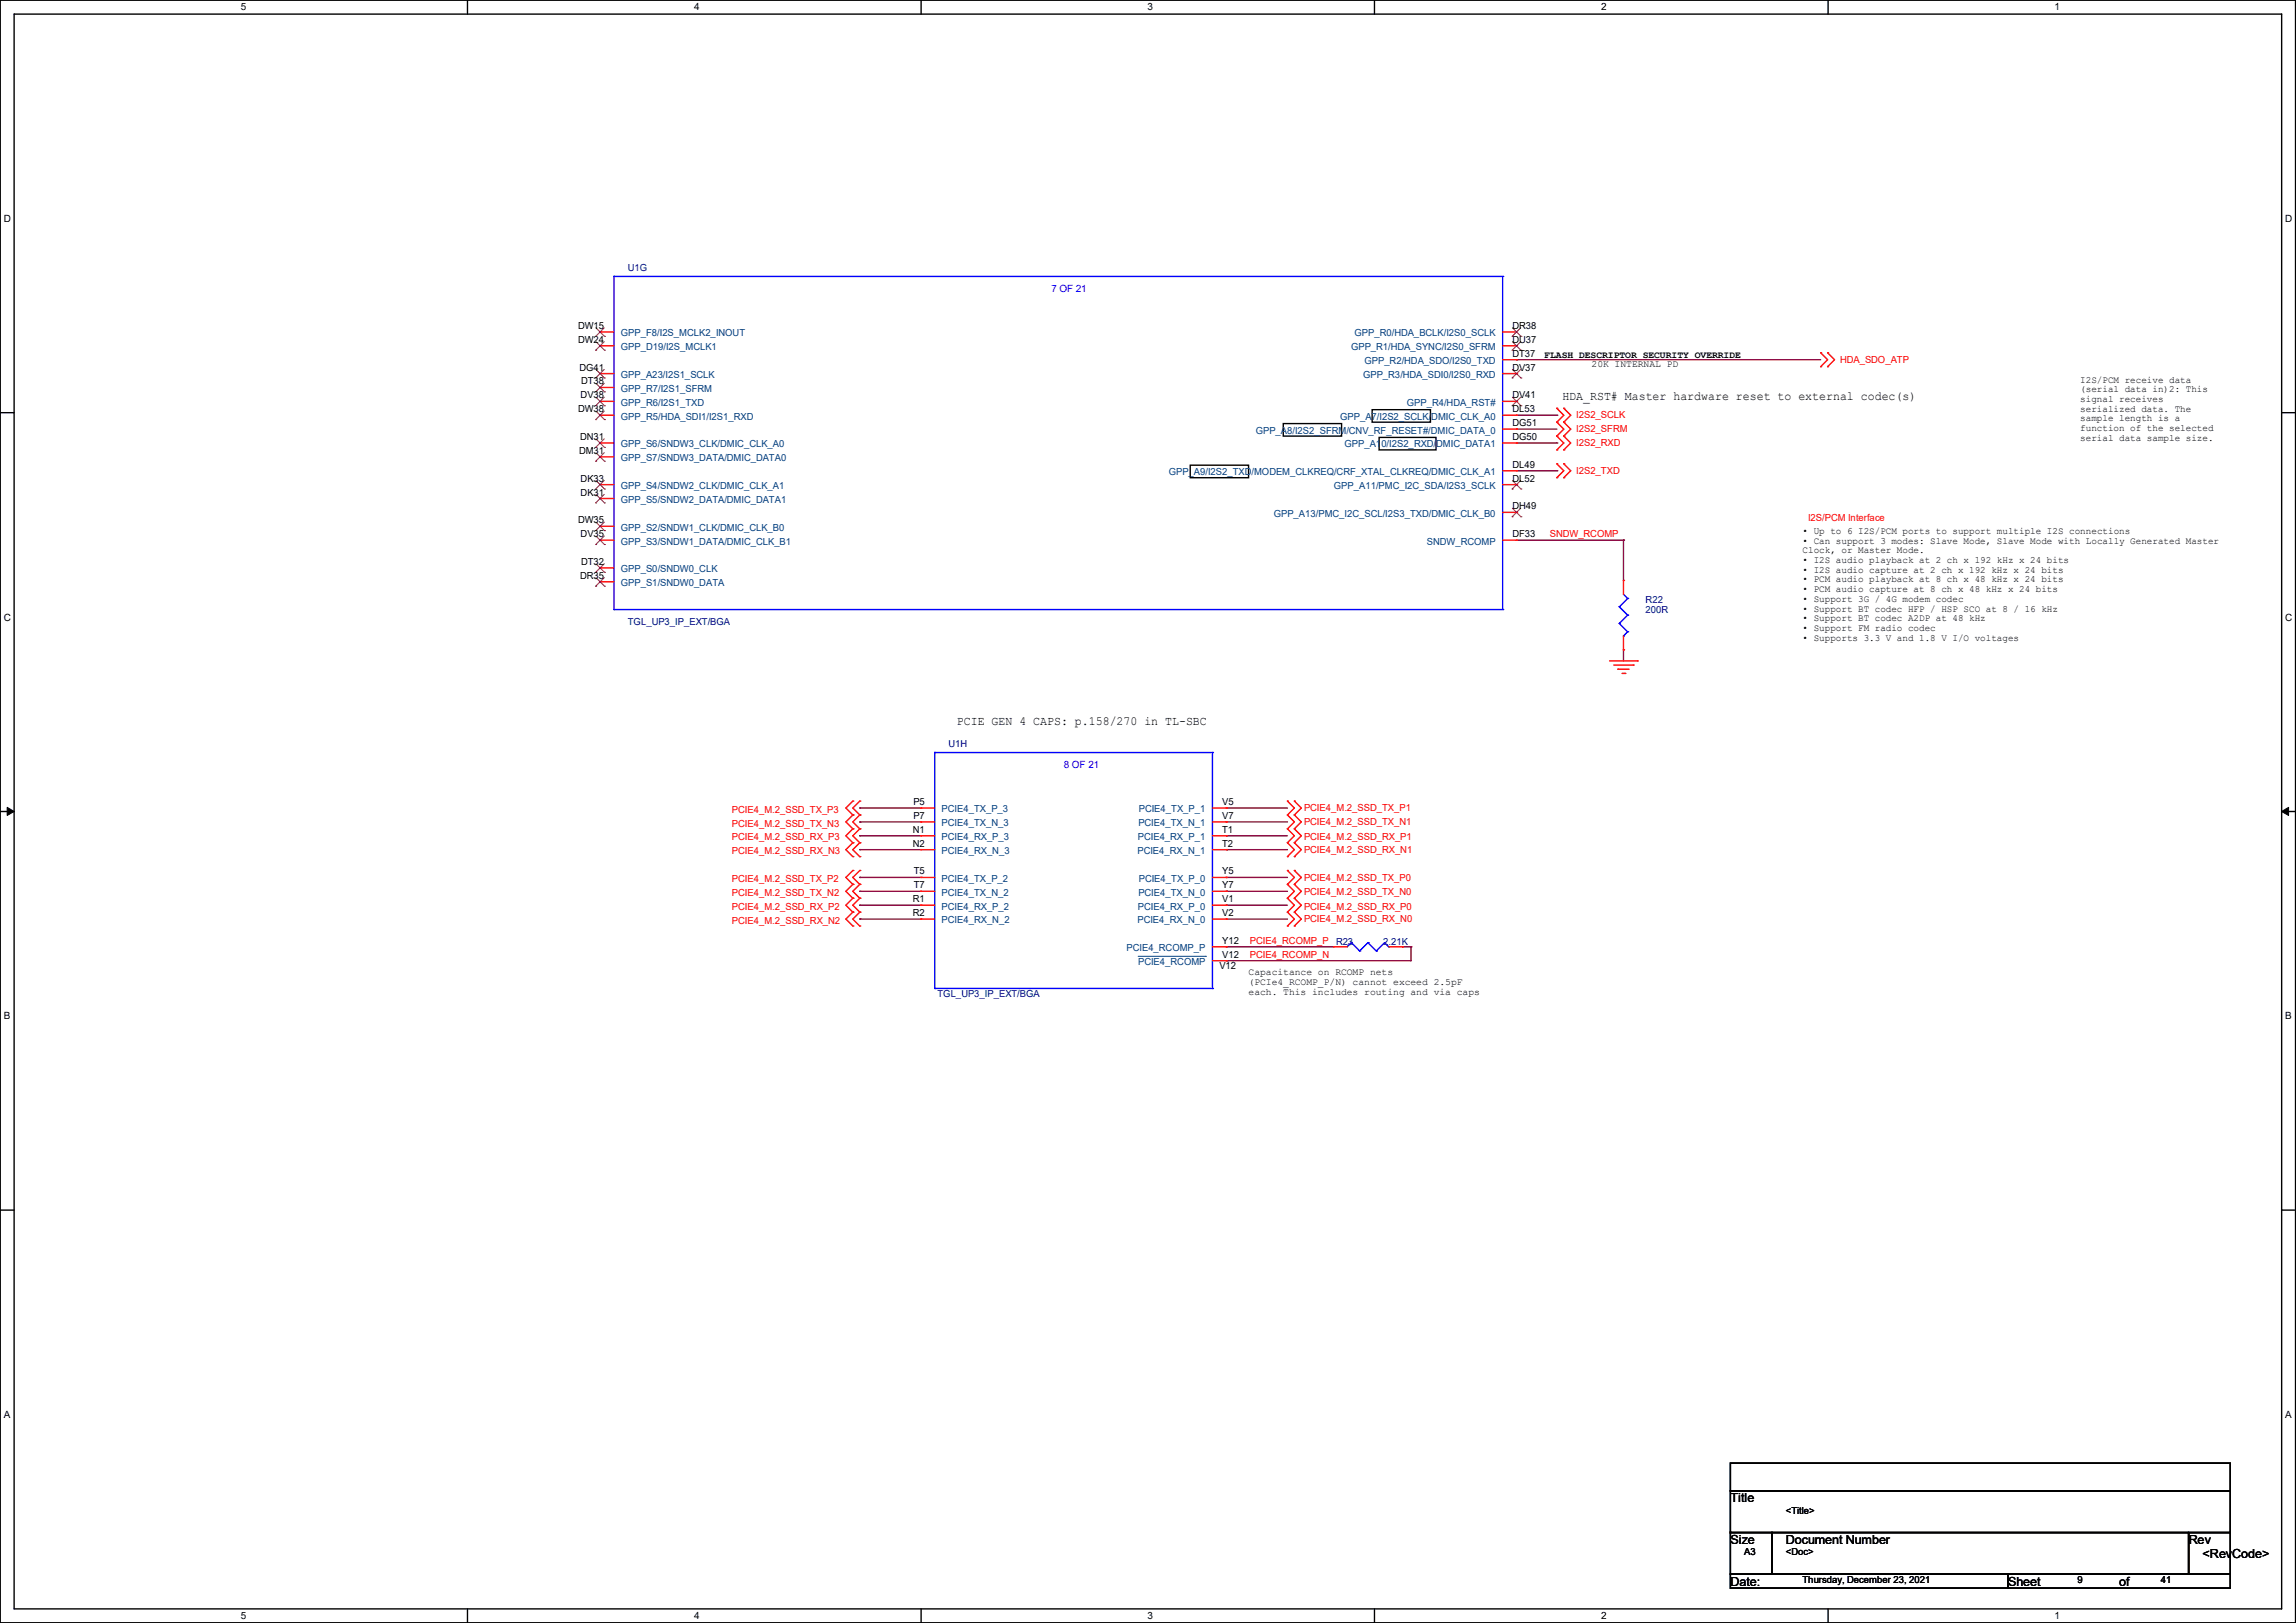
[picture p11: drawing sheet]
<svg xmlns="http://www.w3.org/2000/svg" width="420mm" height="297mm" viewBox="0 0 420 297" stroke-linecap="round" stroke-linejoin="round" font-family="sans-serif">
<defs><g id="words">
<g font-size="2.3">
<text x="285.8" y="73.3">HDA_RST# Master hardware reset to external codec(s)</text>
<text x="175" y="132.7">PCIE GEN 4 CAPS: p.158/270 in TL-SBC</text>
<text x="316.5" y="274.9">Title</text>
<text x="316.5" y="282.5">Size</text>
<text x="326.7" y="282.5">Document Number</text>
<text x="400.4" y="282.5">Rev</text>
<text x="402.9" y="285.1">&lt;RevCode&gt;</text>
<text x="316.5" y="290.1">Date:</text>
<text x="367.3" y="290.1">Sheet</text>
<text x="387.7" y="290.1">of</text>
</g>
<g font-size="1.8">
<text x="44" y="1.9">5</text>
<text x="127" y="1.9">4</text>
<text x="209.9" y="1.9">3</text>
<text x="292.9" y="1.9">2</text>
<text x="375.8" y="1.9">1</text>
<text x=".7" y="40.6">D</text>
<text x="418" y="40.6">D</text>
<text x="105.7" y="62.7">DW24</text>
<text x="105.7" y="60.2">DW15</text>
<text x="276.6" y="62.7">DU37</text>
<text x="276.6" y="60.2">DR38</text>
<text x="276.6" y="65.3">DT37</text>
<text x="282.5" y="65.6">FLASH DESCRIPTOR SECURITY OVERRIDE</text>
<text x="106" y="67.8">DG41</text>
<text x="106.3" y="70.4">DT38</text>
<text x="276.6" y="67.8">DV37</text>
<text x="291.1" y="67.2">20K INTERNAL PD</text>
<text x="380.5" y="70">I2S/PCM receive data</text>
<text x="380.5" y="71.8">(serial data in)2: This</text>
<text x="105.7" y="75.4">DW38</text>
<text x="106.2" y="72.9">DV38</text>
<text x="276.6" y="78">DG51</text>
<text x="276.6" y="72.9">DV41</text>
<text x="276.6" y="75.4">DL53</text>
<text x="380.5" y="73.6">signal receives</text>
<text x="380.5" y="75.4">serialized data. The</text>
<text x="380.5" y="77.1">sample length is a</text>
<text x="105.9" y="83.1">DM31</text>
<text x="106.1" y="80.5">DN31</text>
<text x="276.6" y="80.5">DG50</text>
<text x="380.5" y="78.9">function of the selected</text>
<text x="380.5" y="80.7">serial data sample size.</text>
<text x="106.2" y="88.1">DK33</text>
<text x="276.6" y="88.1">DL52</text>
<text x="276.6" y="85.6">DL49</text>
<text x="105.7" y="95.8">DW35</text>
<text x="106.2" y="90.7">DK31</text>
<text x="276.6" y="93.2">DH49</text>
<text x="106.2" y="98.3">DV35</text>
<text x="276.6" y="98.3">DF33</text>
<text x="329.7" y="97.7">• Up to 6 I2S/PCM ports to support multiple I2S connections</text>
<text x="329.7" y="99.5">• Can support 3 modes: Slave Mode, Slave Mode with Locally Generated Master</text>
<text x="329.7" y="101.3">Clock, or Master Mode.</text>
<text x="106.1" y="105.9">DR35</text>
<text x="106.3" y="103.4">DT32</text>
<text x="329.7" y="103">• I2S audio playback at 2 ch x 192 kHz x 24 bits</text>
<text x="329.7" y="104.8">• I2S audio capture at 2 ch x 192 kHz x 24 bits</text>
<text x="329.7" y="106.6">• PCM audio playback at 8 ch x 48 kHz x 24 bits</text>
<text x=".7" y="113.6">C</text>
<text x="329.7" y="108.4">• PCM audio capture at 8 ch x 48 kHz x 24 bits</text>
<text x="329.7" y="110.2">• Support 3G / 4G modem codec</text>
<text x="329.7" y="111.9">• Support BT codec HFP / HSP SCO at 8 / 16 kHz</text>
<text x="329.7" y="113.7">• Support BT codec A2DP at 48 kHz</text>
<text x="418" y="113.6">C</text>
<text x="329.7" y="115.5">• Support FM radio codec</text>
<text x="329.7" y="117.3">• Supports 3.3 V and 1.8 V I/O voltages</text>
<text x="167.1" y="147.3">P5</text>
<text x="167.1" y="149.9">P7</text>
<text x="223.6" y="147.3">V5</text>
<text x="223.6" y="149.9">V7</text>
<text x="167" y="152.4">N1</text>
<text x="167" y="154.9">N2</text>
<text x="223.6" y="154.9">T2</text>
<text x="223.6" y="152.4">T1</text>
<text x="167.2" y="160">T5</text>
<text x="223.6" y="160">Y5</text>
<text x="167" y="165.1">R1</text>
<text x="167" y="167.6">R2</text>
<text x="167.2" y="162.6">T7</text>
<text x="223.6" y="162.6">Y7</text>
<text x="223.6" y="165.1">V1</text>
<text x="223.6" y="167.6">V2</text>
<text x="223.6" y="172.7">Y12</text>
<text x="223" y="177.4">V12</text>
<text x="223.6" y="175.3">V12</text>
<text x="228.4" y="178.5">Capacitance on RCOMP nets</text>
<text x="228.4" y="180.3">(PCIe4_RCOMP_P/N) cannot exceed 2.5pF</text>
<text x="228.4" y="182">each. This includes routing and via caps</text>
<text x=".7" y="186.6">B</text>
<text x="418" y="186.6">B</text>
<text x=".7" y="259.5">A</text>
<text x="418" y="259.5">A</text>
<text x="326.7" y="277">&lt;Title&gt;</text>
<text x="319.1" y="284.6">A3</text>
<text x="326.7" y="284.6">&lt;Doc&gt;</text>
<text x="329.7" y="289.7">Thursday, December 23, 2021</text>
<text x="380" y="289.7">9</text>
<text x="395.3" y="289.7">41</text>
<text x="44" y="296.3">5</text>
<text x="127" y="296.3">4</text>
<text x="209.9" y="296.3">3</text>
<text x="292.9" y="296.3">2</text>
<text x="375.8" y="296.3">1</text>
</g>
<g font-size="1.8" fill="#000080">
<text x="114.8" y="49.7">U1G</text>
<text x="301" y="110.4">R22</text>
<text x="301" y="112.1">200R</text>
<text x="114.8" y="114.4">TGL_UP3_IP_EXT/BGA</text>
<text x="173.5" y="136.8">U1H</text>
<text x="244.4" y="172.8">R23</text>
<text x="253" y="172.8">2.21K</text>
<text x="171.5" y="182.5">TGL_UP3_IP_EXT/BGA</text>
</g>
<g font-size="1.8" fill="#00f">
<text x="192.3" y="53.5">7 OF 21</text>
<text x="194.6" y="140.6">8 OF 21</text>
</g>
<g font-size="1.8" fill="#004080">
<text x="113.6" y="64.1">GPP_D19/I2S_MCLK1</text>
<text x="113.6" y="61.6">GPP_F8/I2S_MCLK2_INOUT</text>
<text x="247.1" y="64.1">GPP_R1/HDA_SYNC/I2S0_SFRM</text>
<text x="247.8" y="61.6">GPP_R0/HDA_BCLK/I2S0_SCLK</text>
<text x="113.6" y="69.2">GPP_A23/I2S1_SCLK</text>
<text x="113.6" y="71.7">GPP_R7/I2S1_SFRM</text>
<text x="249.3" y="69.2">GPP_R3/HDA_SDI0/I2S0_RXD</text>
<text x="249.6" y="66.6">GPP_R2/HDA_SDO/I2S0_TXD</text>
<text x="113.6" y="76.8">GPP_R5/HDA_SDI1/I2S1_RXD</text>
<text x="113.6" y="74.3">GPP_R6/I2S1_TXD</text>
<text x="245.1" y="76.8">GPP_A7/I2S2_SCLK/DMIC_CLK_A0</text>
<text x="257.3" y="74.3">GPP_R4/HDA_RST#</text>
<text x="113.6" y="81.9">GPP_S6/SNDW3_CLK/DMIC_CLK_A0</text>
<text x="229.7" y="79.3">GPP_A8/I2S2_SFRM/CNV_RF_RESET#/DMIC_DATA_0</text>
<text x="246" y="81.9">GPP_A10/I2S2_RXD/DMIC_DATA1</text>
<text x="113.6" y="89.5">GPP_S4/SNDW2_CLK/DMIC_CLK_A1</text>
<text x="113.6" y="84.4">GPP_S7/SNDW3_DATA/DMIC_DATA0</text>
<text x="213.8" y="87">GPP_A9/I2S2_TXD/MODEM_CLKREQ/CRF_XTAL_CLKREQ/DMIC_CLK_A1</text>
<text x="244" y="89.5">GPP_A11/PMC_I2C_SDA/I2S3_SCLK</text>
<text x="113.6" y="92">GPP_S5/SNDW2_DATA/DMIC_DATA1</text>
<text x="233" y="94.6">GPP_A13/PMC_I2C_SCL/I2S3_TXD/DMIC_CLK_B0</text>
<text x="113.6" y="97.1">GPP_S2/SNDW1_CLK/DMIC_CLK_B0</text>
<text x="113.6" y="99.7">GPP_S3/SNDW1_DATA/DMIC_CLK_B1</text>
<text x="261" y="99.7">SNDW_RCOMP</text>
<text x="113.6" y="104.7">GPP_S0/SNDW0_CLK</text>
<text x="113.6" y="107.3">GPP_S1/SNDW0_DATA</text>
<text x="172.2" y="148.7">PCIE4_TX_P_3</text>
<text x="208.3" y="148.7">PCIE4_TX_P_1</text>
<text x="172.2" y="151.2">PCIE4_TX_N_3</text>
<text x="172.2" y="153.8">PCIE4_RX_P_3</text>
<text x="208.1" y="153.8">PCIE4_RX_P_1</text>
<text x="208.2" y="151.2">PCIE4_TX_N_1</text>
<text x="172.2" y="156.3">PCIE4_RX_N_3</text>
<text x="172.2" y="161.4">PCIE4_TX_P_2</text>
<text x="208.1" y="156.3">PCIE4_RX_N_1</text>
<text x="208.3" y="161.4">PCIE4_TX_P_0</text>
<text x="172.2" y="163.9">PCIE4_TX_N_2</text>
<text x="172.2" y="166.5">PCIE4_RX_P_2</text>
<text x="208.1" y="166.5">PCIE4_RX_P_0</text>
<text x="208.2" y="163.9">PCIE4_TX_N_0</text>
<text x="172.2" y="169">PCIE4_RX_N_2</text>
<text x="208.1" y="169">PCIE4_RX_N_0</text>
<text x="206.1" y="174.1">PCIE4_RCOMP_P</text>
<text x="208.2" y="176.6">PCIE4_RCOMP</text>
</g>
<g font-size="1.8" fill="#f00">
<text x="336.6" y="66.4">HDA_SDO_ATP</text>
<text x="288.3" y="76.6">I2S2_SCLK</text>
<text x="288.3" y="81.7">I2S2_RXD</text>
<text x="288.3" y="79.1">I2S2_SFRM</text>
<text x="288.3" y="86.7">I2S2_TXD</text>
<text x="330.7" y="95.4">I2S/PCM Interface</text>
<text x="283.5" y="98.3">SNDW_RCOMP</text>
<text x="133.9" y="148.7">PCIE4_M.2_SSD_TX_P3</text>
<text x="238.5" y="148.5">PCIE4_M.2_SSD_TX_P1</text>
<text x="133.9" y="153.8">PCIE4_M.2_SSD_RX_P3</text>
<text x="133.9" y="151.3">PCIE4_M.2_SSD_TX_N3</text>
<text x="238.5" y="153.8">PCIE4_M.2_SSD_RX_P1</text>
<text x="238.5" y="151">PCIE4_M.2_SSD_TX_N1</text>
<text x="133.9" y="156.3">PCIE4_M.2_SSD_RX_N3</text>
<text x="133.9" y="161.4">PCIE4_M.2_SSD_TX_P2</text>
<text x="238.5" y="156.1">PCIE4_M.2_SSD_RX_N1</text>
<text x="238.5" y="161.2">PCIE4_M.2_SSD_TX_P0</text>
<text x="133.9" y="166.5">PCIE4_M.2_SSD_RX_P2</text>
<text x="133.9" y="164">PCIE4_M.2_SSD_TX_N2</text>
<text x="238.5" y="166.5">PCIE4_M.2_SSD_RX_P0</text>
<text x="238.5" y="163.7">PCIE4_M.2_SSD_TX_N0</text>
<text x="133.9" y="169">PCIE4_M.2_SSD_RX_N2</text>
<text x="228.6" y="172.8">PCIE4_RCOMP_P</text>
<text x="238.5" y="168.8">PCIE4_M.2_SSD_RX_N0</text>
<text x="228.6" y="175.3">PCIE4_RCOMP_N</text>
</g>
</g></defs>
<path d="M0 0h419.9v297h-419.9zM2.6 2.6h414.8v291.8h-414.8z" fill="none" stroke="#000" stroke-width=".25"/>
<g fill="#fff">
<path d="M44 .3h1v2h-1z"/>
<path d="M44 294.7h1v2h-1z"/>
</g>
<path d="M85.5 0v2.6M85.5 294.4v2.6" fill="none" stroke="#000" stroke-width=".25"/>
<g fill="#fff">
<path d="M127 .3h.9v2h-.9z"/>
<path d="M127 294.7h.9v2h-.9z"/>
</g>
<path d="M168.5 0v2.6M168.5 294.4v2.6" fill="none" stroke="#000" stroke-width=".25"/>
<g fill="#fff">
<path d="M209.9 .3h1v2h-1z"/>
<path d="M209.9 294.7h1v2h-1z"/>
</g>
<path d="M251.4 0v2.6M251.4 294.4v2.6" fill="none" stroke="#000" stroke-width=".25"/>
<g fill="#fff">
<path d="M292.9 .3h.9v2h-.9z"/>
<path d="M292.9 294.7h.9v2h-.9z"/>
</g>
<path d="M334.4 0v2.6M334.4 294.4v2.6" fill="none" stroke="#000" stroke-width=".25"/>
<g fill="#fff">
<path d="M375.8 .3h1v2h-1z"/>
<path d="M375.8 294.7h1v2h-1z"/>
<path d="M.7 39h1.2v2h-1.2z"/>
<path d="M418 39h1.3v2h-1.3z"/>
<path d="M.7 112h1.2v2h-1.2z"/>
<path d="M418 112h1.3v2h-1.3z"/>
</g>
<path d="M0 75.5h2.6M417.4 75.5h2.5" fill="none" stroke="#000" stroke-width=".25"/>
<g fill="#fff">
<path d="M.7 185h1.2v1.9h-1.2z"/>
<path d="M418 185h1.2v1.9h-1.2z"/>
</g>
<path d="M0 148.5h2.6M417.4 148.5h2.5" fill="none" stroke="#000" stroke-width=".25"/>
<path d="M1.3 147.7l1.3 .8-1.3 .7zM417.4 148.5l1.2-.8v1.5z" fill="#000" stroke="#000" stroke-width=".18"/>
<g fill="#fff">
<path d="M.7 257.9h1.2v2h-1.2z"/>
<path d="M418 257.9h1.2v2h-1.2z"/>
</g>
<g fill="none" stroke="#000" stroke-width=".25">
<path d="M234.7 77.5h10.7v2.3h-10.7zM251 75h10.7v2.3h-10.7zM217.7 85.1h10.7v2.3h-10.7zM252.3 80.1h10.4v2.2h-10.4zM0 221.4h2.6M417.4 221.4h2.5M316.5 267.8h91.5v5h-91.5zM316.5 272.8h91.5v7.7h-91.5zM316.5 280.5h7.6v7.6h-7.6zM316.5 288.1h50.8v2.5h-50.8zM324.1 280.5h76.2v7.6h-76.2zM367.3 288.1h40.7v2.5h-40.7z"/>
<path d="M400.3 280.5h7.7v7.6h-7.7z"/>
</g>
<g fill="none" stroke="#800040" stroke-width=".25">
<path d="M277.4 78.5h.1M277.4 65.8h.1M277.4 76h7.4M277.4 78.5h7.4M277.4 65.8h55.6M284.8 76h.1M277.4 81.1h7.4M277.4 86.1h7.4M277.4 98.8h19.6M284.8 81.1h.1M284.8 86.1h.1M297 98.8h.1"/>
<path d="M297 98.8v7.4M297 118.9h.1M297 118.9v2M157.3 155.5h.1M157.3 153h.1M157.3 147.9h.1M157.3 150.4h.1M157.3 155.5h11.1M157.3 153h11.1M157.3 147.9h11.1M157.3 150.4h11.1M224.3 155.5h.1"/>
<path d="M224.3 153h.1M224.3 147.9h.1M224.3 150.4h.1M224.3 155.5h11.2M224.3 153h11.2M224.3 147.9h11.2M224.3 150.4h11.2M157.3 168.2h.1M157.3 165.7h.1M157.3 160.6h.1M157.3 163.1h.1M157.3 168.2h11.1"/>
<path d="M157.3 165.7h11.1M157.3 160.6h11.1M157.3 163.1h11.1M224.3 168.2h.1M224.3 165.7h.1M224.3 173.3h.1M224.3 175.8h.1M224.3 163.1h.1M224.3 160.6h.1M224.3 168.2h11.2M224.3 165.7h11.2M224.3 173.3h19.6"/>
<path d="M224.3 160.6h11.2M224.3 163.1h11.2M256.6 173.3h.1M256.6 173.3h1.5M258.1 173.3h.1M258.1 173.3v2.5h-33.8"/>
</g>
<g fill="none" stroke="#f00" stroke-width=".25">
<path d="M109.8 68.4h.1M109.8 76h.1M109.8 63.3h.1M109.8 70.9h.1M109.8 60.7h.1M109.8 73.4h.1M109.8 63.3h2.5M109.8 68.4h2.5M109.8 73.4h2.5M109.8 76h2.5M109.8 70.9h2.5M109.8 60.7h2.5"/>
<path d="M274.9 63.3h2.5M274.9 68.4h2.5M274.9 78.5h2.5M274.9 73.4h2.5M274.9 76h2.5M274.9 60.7h2.5M274.9 65.8h2.5M277.4 63.3h.1M277.4 78.5h.1M277.4 73.4h.1M277.4 68.4h.1M277.4 60.7h.1"/>
<path d="M277.4 76h.1M277.4 65.8h.1M284.8 79.8h.1M284.8 77.3h.1M284.8 74.7h.1M284.8 79.8l1.2 1.3-1.2 1.2M284.8 74.7l1.2 1.3-1.2 1.3M284.8 77.3l1.2 1.2-1.2 1.3M286 79.8h.1M286 77.3h.1M286 74.7h.1M286 79.8l1.3 1.3-1.3 1.2"/>
<path d="M286 74.7l1.3 1.3-1.3 1.3M286 77.3l1.3 1.2-1.3 1.3M333 67.1h.1M333 64.6h.1M333 64.6l1.3 1.2-1.3 1.3M334.3 67.1h.1M334.3 64.6h.1M334.3 64.6l1.3 1.2-1.3 1.3M109.8 91.2h.1M109.8 88.7h.1M109.8 96.3h.1M109.8 83.6h.1"/>
<path d="M109.8 81.1h.1M109.8 98.8h.1M109.8 98.8h2.5M109.8 81.1h2.5M109.8 91.2h2.5M109.8 88.7h2.5M109.8 96.3h2.5M109.8 83.6h2.5M274.9 98.8h2.5M274.9 81.1h2.5M274.9 88.7h2.5M274.9 93.8h2.5"/>
<path d="M274.9 86.1h2.5M277.4 98.8h.1M277.4 81.1h.1M277.4 93.8h.1M277.4 88.7h.1M277.4 86.1h.1M284.8 82.3h.1M284.8 87.4h.1M284.8 84.9h.1M284.8 84.9l1.2 1.2-1.2 1.3M286 82.3h.1M286 87.4h.1"/>
<path d="M286 84.9h.1M286 84.9l1.3 1.2-1.3 1.3M109.8 103.9h.1M109.8 106.5h.1M109.8 103.9h2.5M109.8 106.5h2.5M297 106.2h.1M297 118.9h.1M297 106.2v2.6M297 116.4v2.5M294.4 120.9h5.1M295.2 121.7h3.5"/>
<path d="M296 122.5h.1M296 122.5h2M296.7 123.2h.5M297.2 123.2h.1M298.7 121.7h.1M299.5 120.9h.1M156 154.2h.1M156 156.8h.1M156 151.7h.1M156 149.1h.1M156 146.6h.1M156 159.3h.1"/>
<path d="M156 154.2l-1.3 1.3 1.3 1.3M156 151.7l-1.3 1.3 1.3 1.2M156 149.1l-1.3 1.3 1.3 1.3M156 146.6l-1.3 1.3 1.3 1.2M156 159.3l-1.3 1.3 1.3 1.2M157.3 154.2h.1M157.3 156.8h.1M157.3 151.7h.1M157.3 149.1h.1M157.3 146.6h.1M157.3 159.3h.1M157.3 154.2l-1.3 1.3 1.3 1.3"/>
<path d="M157.3 151.7l-1.3 1.3 1.3 1.2M157.3 149.1l-1.3 1.3 1.3 1.3M157.3 146.6l-1.3 1.3 1.3 1.2M157.3 159.3l-1.3 1.3 1.3 1.2M168.4 147.9h.1M168.4 150.4h.1M168.4 153h.1M168.4 155.5h.1M168.4 147.9h2.6M168.4 150.4h2.6M168.4 153h2.6M168.4 155.5h2.6"/>
<path d="M221.8 147.9h2.5M221.8 150.4h2.5M221.8 153h2.5M221.8 155.5h2.5M224.3 147.9h.1M224.3 150.4h.1M224.3 155.5h.1M224.3 153h.1M235.5 156.8h.1M235.5 154.2h.1M235.5 151.7h.1M235.5 149.1h.1"/>
<path d="M235.5 146.6h.1M235.5 159.3h.1M235.5 154.2l1.3 1.3-1.3 1.3M235.5 151.7l1.3 1.3-1.3 1.2M235.5 146.6l1.3 1.3-1.3 1.2M235.5 149.1l1.3 1.3-1.3 1.3M235.5 159.3l1.3 1.3-1.3 1.2M236.8 156.8h.1M236.8 154.2h.1M236.8 151.7h.1M236.8 149.1h.1M236.8 146.6h.1"/>
<path d="M236.8 159.3h.1M236.8 154.2l1.2 1.3-1.2 1.3M236.8 151.7l1.2 1.3-1.2 1.2M236.8 146.6l1.2 1.3-1.2 1.2M236.8 149.1l1.2 1.3-1.2 1.3M236.8 159.3l1.2 1.3-1.2 1.2M156 166.9h.1M156 169.5h.1M156 164.4h.1M156 161.8h.1M156 166.9l-1.3 1.3 1.3 1.3M156 164.4l-1.3 1.3 1.3 1.2"/>
<path d="M156 161.8l-1.3 1.3 1.3 1.3M157.3 166.9h.1M157.3 169.5h.1M157.3 164.4h.1M157.3 161.8h.1M157.3 166.9l-1.3 1.3 1.3 1.3M157.3 164.4l-1.3 1.3 1.3 1.2M157.3 161.8l-1.3 1.3 1.3 1.3M168.4 160.6h.1M168.4 163.1h.1M168.4 165.7h.1M168.4 168.2h.1"/>
<path d="M168.4 160.6h2.6M168.4 163.1h2.6M168.4 165.7h2.6M168.4 168.2h2.6M221.8 175.8h2.5M221.8 160.6h2.5M221.8 163.1h2.5M221.8 165.7h2.5M221.8 168.2h2.5M221.8 173.3h2.5M224.3 175.8h.1M224.3 160.6h.1"/>
<path d="M224.3 163.1h.1M224.3 165.7h.1M224.3 168.2h.1M224.3 173.3h.1M235.5 169.5h.1M235.5 166.9h.1M235.5 164.4h.1M235.5 161.8h.1M235.5 166.9l1.3 1.3-1.3 1.3M235.5 164.4l1.3 1.3-1.3 1.2M235.5 161.8l1.3 1.3-1.3 1.3M236.8 169.5h.1"/>
<path d="M236.8 166.9h.1M236.8 164.4h.1M236.8 161.8h.1M236.8 166.9l1.2 1.3-1.2 1.3M236.8 164.4l1.2 1.3-1.2 1.2M236.8 161.8l1.2 1.3-1.2 1.3M243.9 173.3h.1M243.9 173.3h2.5M254 173.3h2.6M256.6 173.3h.1"/>
</g>
<g fill="none" stroke="#00f" stroke-width=".25">
<path d="M112.3 50.6h.1M112.3 50.6h162.6M112.3 50.6v60.9M274.9 50.6h.1M274.9 50.6v60.9M112.3 111.5h.1M112.3 111.5h162.6M274.9 111.5h.1M296.2 111h.1M296.2 114.1h.1M296.2 111l1.5 1.6M296.2 114.1l1.5 1.5"/>
<path d="M297 116.4h.1M297 108.8l.7 .7M297.7 109.5h.1M297.7 112.6h.1M297.7 115.6h.1M297.7 109.5l-1.5 1.5M297.7 112.6l-1.5 1.5M297.7 115.6l-.7 .8M171 137.7h.1M171 137.7h50.8M171 137.7v43.2M221.8 137.7h.1"/>
<path d="M221.8 137.7v43.2M247.2 172.5h.1M247.2 172.5l-.8 .8M247.2 172.5l1.5 1.5M248.7 174h.1M250.2 172.5h.1M250.2 172.5l-1.5 1.5M250.2 172.5l1.6 1.5M251.8 174h.1M253.3 172.5h.1M253.3 172.5l.7 .8M253.3 172.5l-1.5 1.5"/>
<path d="M254 173.3h.1M171 180.9h.1M171 180.9h50.8M221.8 180.9h.1"/>
</g>
<g fill="none" stroke="#804000" stroke-width=".18">
<path d="M109 60l1.6 1.6M110.5 60l-1.5 1.6M276.6 60l1.6 1.6M278.2 60l-1.6 1.6M109 69.2h.1M109 76.8h.1M109 64.1h.1M109 71.7h.1M109 61.6h.1M109 74.3h.1M109 67.6l1.6 1.6M109 75.2l1.6 1.6"/>
<path d="M109 62.5l1.6 1.6M109 70.1l1.6 1.6M109 72.7l1.6 1.6M110.5 67.6l-1.5 1.6M110.5 75.2l-1.5 1.6M110.5 62.5l-1.5 1.6M110.5 70.1l-1.5 1.6M110.5 72.7l-1.5 1.6M110.6 69.2h.1M110.6 76.8h.1M110.6 64.1h.1M110.6 71.7h.1"/>
<path d="M110.6 61.6h.1M110.6 74.3h.1M276.6 64.1h.1M276.6 74.3h.1M276.6 69.2h.1M276.6 61.6h.1M276.6 62.5l1.6 1.6M276.6 72.7l1.6 1.6M276.6 67.6l1.6 1.6M278.2 62.5l-1.6 1.6M278.2 72.7l-1.6 1.6M278.2 67.6l-1.6 1.6"/>
<path d="M278.2 64.1h.1M278.2 74.3h.1M278.2 69.2h.1M278.2 61.6h.1M109 92h.1M109 89.5h.1M109 97.1h.1M109 84.4h.1M109 81.9h.1M109 99.7h.1M109 90.5l1.6 1.5M109 87.9l1.6 1.6"/>
<path d="M109 95.5l1.6 1.6M109 82.8l1.6 1.6M109 80.3l1.6 1.6M109 98.1l1.6 1.6M110.5 90.5l-1.5 1.5M110.5 87.9l-1.5 1.6M110.5 95.5l-1.5 1.6M110.5 82.8l-1.5 1.6M110.5 80.3l-1.5 1.6M110.5 98.1l-1.5 1.6M110.6 92h.1M110.6 89.5h.1"/>
<path d="M110.6 97.1h.1M110.6 84.4h.1M110.6 81.9h.1M110.6 99.7h.1M276.6 94.6h.1M276.6 89.5h.1M276.6 93l1.6 1.6M276.6 87.9l1.6 1.6M278.2 93l-1.6 1.6M278.2 87.9l-1.6 1.6M278.2 94.6h.1M278.2 89.5h.1"/>
<path d="M109 104.7h.1M109 107.3h.1M109 103.2l1.6 1.5M109 105.7l1.6 1.6M110.5 103.2l-1.5 1.5M110.5 105.7l-1.5 1.6M110.6 104.7h.1M110.6 107.3h.1"/>
</g>
<path d="M208.2 175h12.3M220.5 175h.1" fill="none" stroke="#004080" stroke-width=".18"/>
<use href="#words"/>
</svg>
